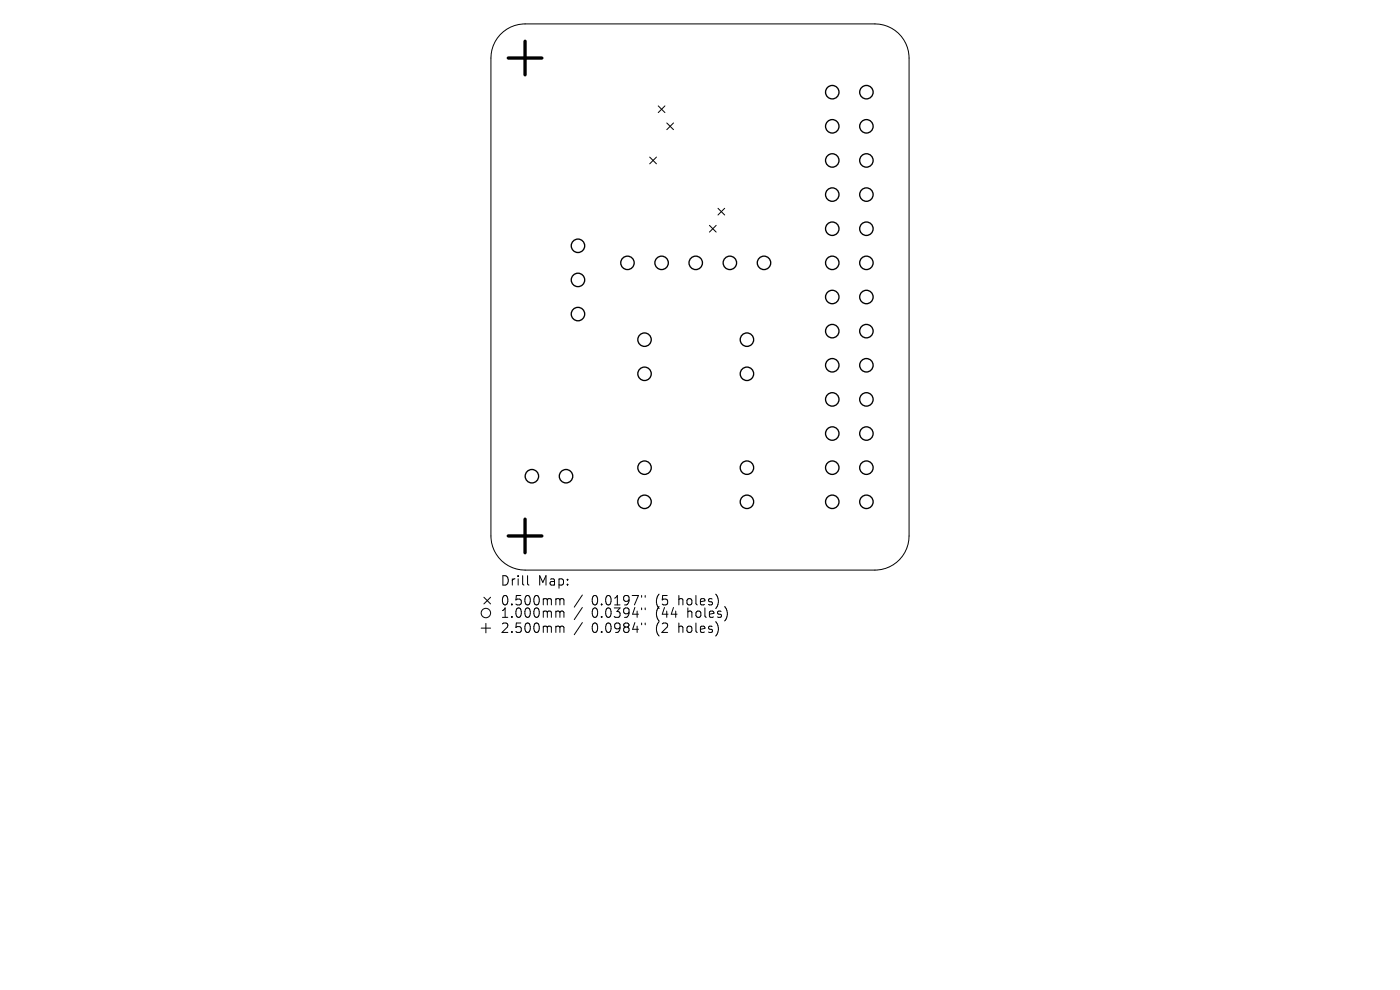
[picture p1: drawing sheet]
<svg xmlns="http://www.w3.org/2000/svg" width="297mm" height="210mm" viewBox="0 0 297 210" stroke-linecap="round" stroke-linejoin="round" font-family="sans-serif">
<defs><g id="words">
<g font-size="2.8">
<text x="106.1" y="124.5">Drill</text>
<text x="114.1" y="124.5">Map:</text>
<text x="106.1" y="128.7">0.500mm</text>
<text x="106.1" y="131.3">1.000mm</text>
<text x="125.5" y="128.7">0.0197&quot;</text>
<text x="125.5" y="131.3">0.0394&quot;</text>
<text x="139.2" y="128.7">(5</text>
<text x="139.2" y="131.3">(44</text>
<text x="144.2" y="128.7">holes)</text>
<text x="146.1" y="131.3">holes)</text>
<text x="106.1" y="134.5">2.500mm</text>
<text x="125.5" y="134.5">0.0984&quot;</text>
<text x="139.2" y="134.5">(2</text>
<text x="144.2" y="134.5">holes)</text>
</g>
</g></defs>
<g fill="none" stroke="#000" stroke-width=".21">
<path d="M106.1 7.4a7.2 7.2 0 0 1 5.3-2.3h74.2a7.2 7.2 0 0 1 7.3 7.2v101.4a7.2 7.2 0 0 1-7.3 7.2h-74.2a7.2 7.2 0 0 1-7.3-7.2v-101.4a7.2 7.2 0 0 1 2-4.9zM137.8 33.3l1.5 1.4M139.3 33.3l-1.5 1.4M139.6 22.5l1.5 1.4M141.1 22.5l-1.5 1.4M141.5 26.1l1.4 1.4M142.9 26.1l-1.4 1.4M150.5 47.8l1.4 1.4M151.9 47.8l-1.4 1.4M152.3 44.2l1.4 1.4M153.7 44.2l-1.4 1.4M102.1 133.2h2"/>
<path d="M102.7 126.7l1.4 1.4M103.1 132.2v2M104.1 126.7l-1.4 1.4M111.9 122.1v1.7l.3 .3M118.2 127l.5 .1 .1 .2M118.2 129.6h.3l.3 .3M118.2 132.8l.5 .1 .1 .2M118.8 127.3l.3-.3 .4 .1 .1 1.2M118.8 127.3v1M118.8 129.9v1.1M118.8 133.1v1.1M118.8 129.9l.3-.3 .4 .1 .1 1.3"/>
<path d="M118.8 133.1l.3-.3 .4 .1 .1 1.3M123.5 126.2l-1.7 2.6M123.5 128.9l-1.7 2.5M123.5 132.1l-1.7 2.5M136.1 126.3v.4M136.1 129v.3M136.1 132.2v.3M136.9 126.3v.4M136.9 129v.3M136.9 132.2v.3"/>
<circle cx="103.1" cy="130" r="1"/>
</g>
<g fill="none" stroke="#000" stroke-width=".29">
<circle cx="176.6" cy="19.6" r="1.43"/>
<circle cx="183.8" cy="19.6" r="1.43"/>
<circle cx="176.6" cy="34" r="1.43"/>
<circle cx="176.6" cy="26.8" r="1.43"/>
<circle cx="183.8" cy="34" r="1.43"/>
<circle cx="183.8" cy="26.8" r="1.43"/>
<circle cx="122.6" cy="59.4" r="1.43"/>
<circle cx="122.6" cy="52.1" r="1.43"/>
<circle cx="133.1" cy="55.8" r="1.43"/>
<circle cx="140.4" cy="55.8" r="1.43"/>
<circle cx="147.6" cy="55.8" r="1.43"/>
<circle cx="154.8" cy="55.8" r="1.43"/>
<circle cx="162.1" cy="55.8" r="1.43"/>
<circle cx="176.6" cy="55.8" r="1.43"/>
<circle cx="176.6" cy="48.5" r="1.43"/>
<circle cx="176.6" cy="41.3" r="1.43"/>
<circle cx="183.8" cy="55.8" r="1.43"/>
<circle cx="183.8" cy="48.5" r="1.43"/>
<circle cx="183.8" cy="41.3" r="1.43"/>
<circle cx="122.6" cy="66.6" r="1.43"/>
<circle cx="136.7" cy="72.1" r="1.43"/>
<circle cx="136.7" cy="79.3" r="1.43"/>
<circle cx="158.5" cy="72.1" r="1.43"/>
<circle cx="158.5" cy="79.3" r="1.43"/>
<circle cx="176.6" cy="77.5" r="1.43"/>
<circle cx="176.6" cy="70.2" r="1.43"/>
<circle cx="176.6" cy="63" r="1.43"/>
<circle cx="183.8" cy="77.5" r="1.43"/>
<circle cx="183.8" cy="70.2" r="1.43"/>
<circle cx="183.8" cy="63" r="1.43"/>
<circle cx="136.7" cy="99.2" r="1.43"/>
<circle cx="158.5" cy="99.2" r="1.43"/>
<circle cx="176.6" cy="92" r="1.43"/>
<circle cx="176.6" cy="84.7" r="1.43"/>
<circle cx="176.6" cy="99.2" r="1.43"/>
<circle cx="183.8" cy="92" r="1.43"/>
<circle cx="183.8" cy="84.7" r="1.43"/>
<circle cx="183.8" cy="99.2" r="1.43"/>
<circle cx="112.8" cy="101" r="1.43"/>
<circle cx="120.1" cy="101" r="1.43"/>
<circle cx="136.7" cy="106.5" r="1.43"/>
<circle cx="158.5" cy="106.5" r="1.43"/>
<circle cx="176.6" cy="106.5" r="1.43"/>
<circle cx="183.8" cy="106.5" r="1.43"/>
</g>
<path d="M107.8 12.3h7.2M111.4 8.7v7.2M107.8 113.7h7.2M111.4 110.1v7.2" fill="none" stroke="#000" stroke-width=".71"/>
<use href="#words"/>
</svg>
